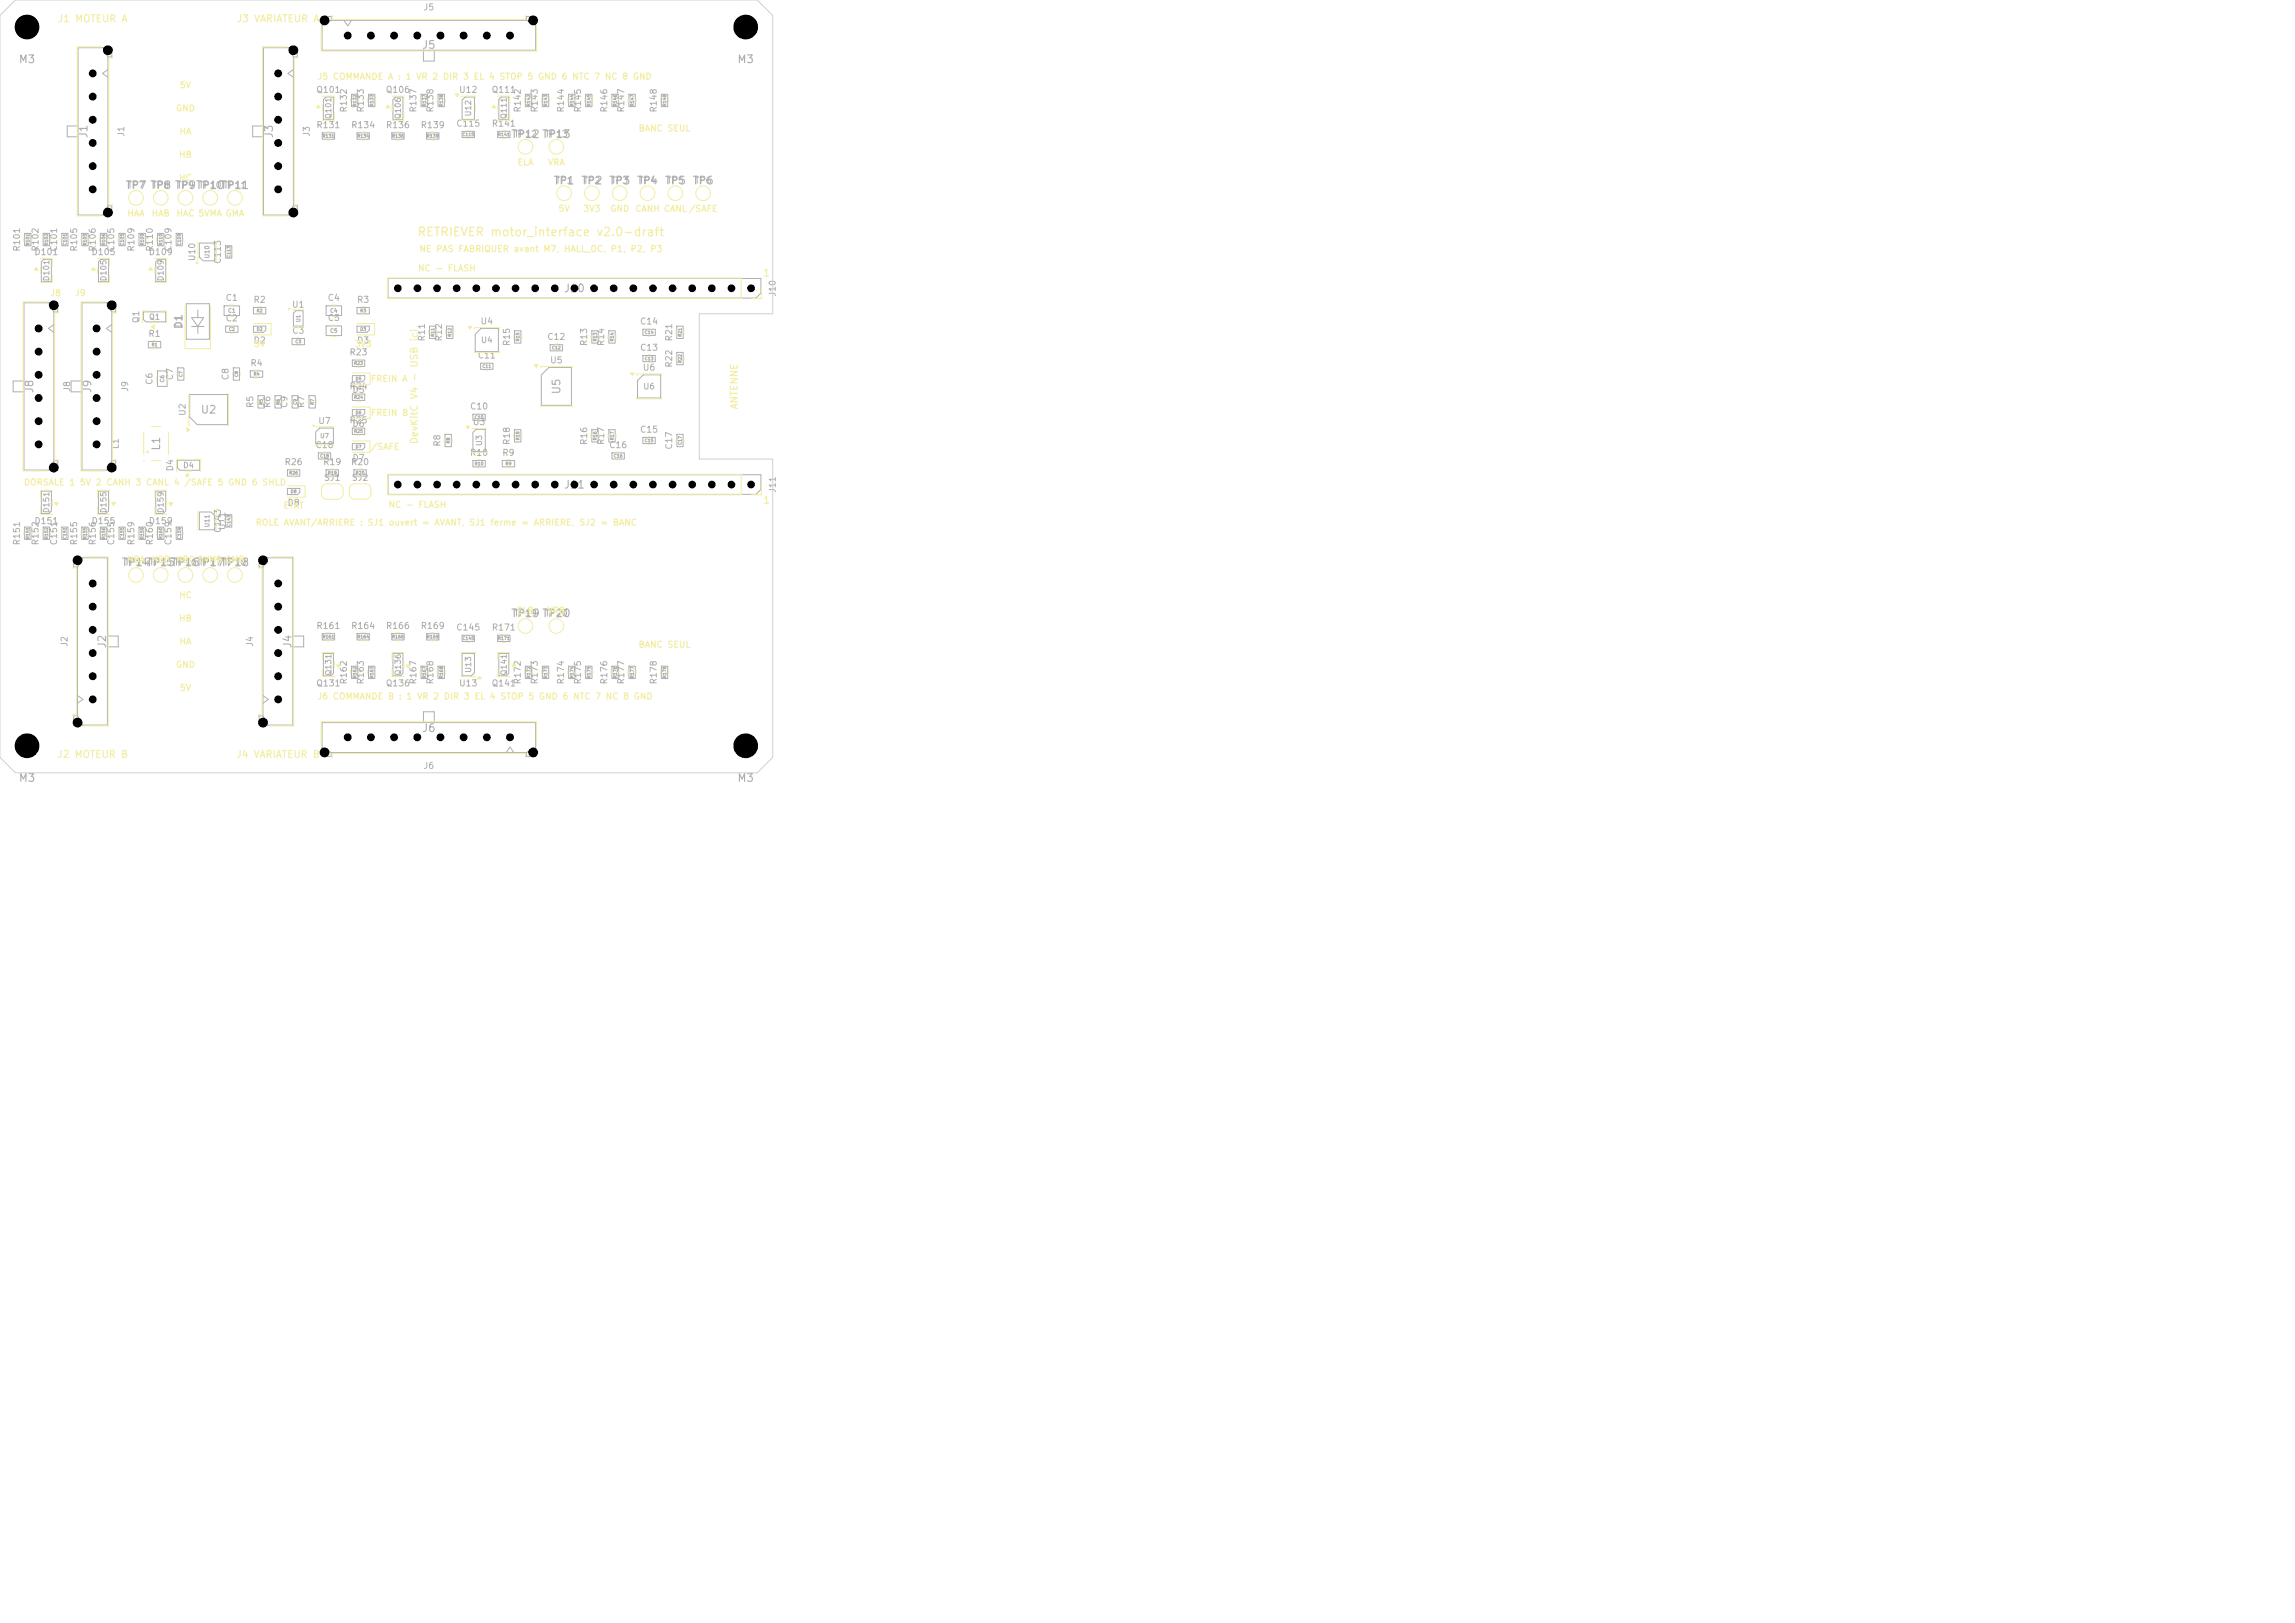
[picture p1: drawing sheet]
<svg xmlns="http://www.w3.org/2000/svg" width="297mm" height="210mm" viewBox="0 0 297 210" stroke-linecap="round" stroke-linejoin="round" font-family="sans-serif">
<defs><g id="words">
<text font-size="1.1" fill="#f2eda1" x="53.9" y="30.8">RETRIEVER motor_interface v2.0-draft</text>
<g font-size="1" fill="#afafaf">
<text x="2.4" y="8.4">M3</text>
<text x="54.5" y="6.6">J5</text>
<text x="95.4" y="8.4">M3</text>
<text x="11.6" y="18" transform="rotate(-90 11.6 18)">J1</text>
<text x="35.6" y="18" transform="rotate(-90 35.6 18)">J3</text>
<text x="66.1" y="18.1">TP12TP13</text>
<text x="16.1" y="24.7">TP7 TP8 TP9TP10</text>
<text x="28.5" y="24.7">TP11</text>
<text x="71.5" y="24.1">TP1</text>
<text x="75.1" y="24.1">TP2</text>
<text x="78.7" y="24.1">TP3</text>
<text x="82.3" y="24.1">TP4</text>
<text x="85.9" y="24.1">TP5</text>
<text x="89.5" y="24.1">TP6</text>
<text x="72.9" y="38.1">J10</text>
<text x="23.9" y="42.7" transform="rotate(-90 23.9 42.7)">D1</text>
<text x="4.6" y="51" transform="rotate(-90 4.6 51)">J8</text>
<text x="12.1" y="51" transform="rotate(-90 12.1 51)">J9</text>
<text x="25.9" y="53.8">U2</text>
<text x="72.8" y="51.1" transform="rotate(-90 72.8 51.1)">U5</text>
<text x="21" y="58.4" transform="rotate(-90 21 58.4)">L1</text>
<text x="72.9" y="63.5">J11</text>
<text x="15.7" y="73.5">TP14</text>
<text x="18.9" y="73.5">TP15</text>
<text x="22.1" y="73.5">TP16</text>
<text x="25.3" y="73.5">TP17</text>
<text x="28.5" y="73.5">TP18</text>
<text x="14" y="84" transform="rotate(-90 14 84)">J2</text>
<text x="38" y="84" transform="rotate(-90 38 84)">J4</text>
<text x="66.1" y="80.1">TP19TP20</text>
<text x="54.5" y="95">J6</text>
<text x="2.4" y="101.4">M3</text>
<text x="95.4" y="101.4">M3</text>
</g>
<g font-size=".9" fill="#f2eda1">
<text x="7.4" y="3.1">J1 MOTEUR A</text>
<text x="30.6" y="3.1">J3 VARIATEUR A</text>
<text x="98.7" y="36">1</text>
<text x="95.7" y="53" transform="rotate(-90 95.7 53)">ANTENNE</text>
<text x="54.3" y="57.5" transform="rotate(-90 54.3 57.5)">DevKitC V4 - USB ici</text>
<text x="98.7" y="65.4">1</text>
<text x="7.3" y="98.3">J2 MOTEUR B</text>
<text x="30.5" y="98.3">J4 VARIATEUR B</text>
</g>
<g font-size=".8" fill="#afafaf">
<text x="54.7" y="1.5">J5</text>
<text x="16.3" y="17.8" transform="rotate(-90 16.3 17.8)">J1</text>
<text x="40.3" y="17.8" transform="rotate(-90 40.3 17.8)">J3</text>
<text x="40.9" y="12.2">Q101</text>
<text x="40.9" y="16.8">R131</text>
<text x="45.1" y="14.6" transform="rotate(-90 45.1 14.6)">R132</text>
<text x="45.4" y="16.8">R134</text>
<text x="47.3" y="14.6" transform="rotate(-90 47.3 14.6)">R133</text>
<text x="49.9" y="12.2">Q106</text>
<text x="49.9" y="16.8">R136</text>
<text x="54.1" y="14.6" transform="rotate(-90 54.1 14.6)">R137</text>
<text x="54.4" y="16.8">R139</text>
<text x="56.3" y="14.6" transform="rotate(-90 56.3 14.6)">R138</text>
<text x="59" y="16.6">C115</text>
<text x="59.3" y="12.2">U12</text>
<text x="63.6" y="12.2">Q111</text>
<text x="63.6" y="16.6">R141</text>
<text x="66.5" y="18">TP12</text>
<text x="67.6" y="14.6" transform="rotate(-90 67.6 14.6)">R142</text>
<text x="69.8" y="14.6" transform="rotate(-90 69.8 14.6)">R143</text>
<text x="70.5" y="18">TP13</text>
<text x="73.2" y="14.6" transform="rotate(-90 73.2 14.6)">R144</text>
<text x="75.4" y="14.6" transform="rotate(-90 75.4 14.6)">R145</text>
<text x="78.8" y="14.6" transform="rotate(-90 78.8 14.6)">R146</text>
<text x="81" y="14.6" transform="rotate(-90 81 14.6)">R147</text>
<text x="85.2" y="14.6" transform="rotate(-90 85.2 14.6)">R148</text>
<text x="16.4" y="24.6">TP7</text>
<text x="19.6" y="24.6">TP8</text>
<text x="22.8" y="24.6">TP9 TP10TP11</text>
<text x="2.8" y="32.6" transform="rotate(-90 2.8 32.6)">R101</text>
<text x="4.4" y="33.2">D101</text>
<text x="5.2" y="32.6" transform="rotate(-90 5.2 32.6)">R102</text>
<text x="7.6" y="32.6" transform="rotate(-90 7.6 32.6)">C101</text>
<text x="10.2" y="32.6" transform="rotate(-90 10.2 32.6)">R105</text>
<text x="11.8" y="33.2">D105</text>
<text x="12.6" y="32.6" transform="rotate(-90 12.6 32.6)">R106</text>
<text x="15" y="32.6" transform="rotate(-90 15 32.6)">C105</text>
<text x="17.6" y="32.6" transform="rotate(-90 17.6 32.6)">R109</text>
<text x="19.2" y="33.2">D109</text>
<text x="20" y="32.6" transform="rotate(-90 20 32.6)">R110</text>
<text x="22.4" y="32.6" transform="rotate(-90 22.4 32.6)">C109</text>
<text x="25.5" y="33.9" transform="rotate(-90 25.5 33.9)">U10</text>
<text x="28.8" y="34.2" transform="rotate(-90 28.8 34.2)">C113</text>
<text x="18.2" y="41.9" transform="rotate(-90 18.2 41.9)">Q1</text>
<text x="29.1" y="41.8">C2</text>
<text x="29.1" y="39.1">C1</text>
<text x="32.7" y="39.4">R2</text>
<text x="37.7" y="40">U1</text>
<text x="42.3" y="41.7">C5</text>
<text x="42.3" y="39.1">C4</text>
<text x="46.1" y="39.4">R3</text>
<text x="100.6" y="38.4" transform="rotate(-90 100.6 38.4)">J10</text>
<text x="19.1" y="43.8">R1</text>
<text x="32.3" y="47.6">R4</text>
<text x="32.7" y="44.6">D2</text>
<text x="37.7" y="43.4">C3</text>
<text x="45.2" y="46.2">R23</text>
<text x="46.1" y="44.6">D3</text>
<text x="55.2" y="44.2" transform="rotate(-90 55.2 44.2)">R11</text>
<text x="57.4" y="44.2" transform="rotate(-90 57.4 44.2)">R12</text>
<text x="61.8" y="46.6">C11</text>
<text x="62.1" y="42.2">U4</text>
<text x="62.2" y="44.6">U4</text>
<text x="66.2" y="44.8" transform="rotate(-90 66.2 44.8)">R15</text>
<text x="70.8" y="44.2">C12</text>
<text x="71.1" y="47.2">U5</text>
<text x="76.2" y="44.8" transform="rotate(-90 76.2 44.8)">R13</text>
<text x="78.4" y="44.8" transform="rotate(-90 78.4 44.8)">R14</text>
<text x="82.8" y="42.2">C14</text>
<text x="82.8" y="45.6">C13</text>
<text x="87.2" y="47.6" transform="rotate(-90 87.2 47.6)">R22</text>
<text x="87.2" y="44.2" transform="rotate(-90 87.2 44.2)">R21</text>
<text x="9.3" y="50.8" transform="rotate(-90 9.3 50.8)">J8</text>
<text x="16.8" y="50.8" transform="rotate(-90 16.8 50.8)">J9</text>
<text x="19.9" y="49.9" transform="rotate(-90 19.9 49.9)">C6</text>
<text x="22.6" y="49.3" transform="rotate(-90 22.6 49.3)">C7</text>
<text x="24.2" y="53.9" transform="rotate(-90 24.2 53.9)">U2</text>
<text x="29.8" y="49.3" transform="rotate(-90 29.8 49.3)">C8</text>
<text x="33" y="52.9" transform="rotate(-90 33 52.9)">R5</text>
<text x="35.2" y="52.9" transform="rotate(-90 35.2 52.9)">R6</text>
<text x="37.4" y="52.9" transform="rotate(-90 37.4 52.9)">C9</text>
<text x="39.6" y="52.9" transform="rotate(-90 39.6 52.9)">R7</text>
<text x="45.2" y="50.6">R24</text>
<text x="45.5" y="51">D5</text>
<text x="60.8" y="53.2">C10</text>
<text x="83.1" y="48.2">U6</text>
<text x="83.2" y="50.6">U6</text>
<text x="15.6" y="58.2" transform="rotate(-90 15.6 58.2)">L1</text>
<text x="40.8" y="58.2">C18</text>
<text x="41.1" y="55.1">U7</text>
<text x="45.2" y="55">R25</text>
<text x="45.5" y="55.4">D6</text>
<text x="45.5" y="59.8">D7</text>
<text x="57.2" y="57.9" transform="rotate(-90 57.2 57.9)">R8</text>
<text x="60.8" y="59.2">R10</text>
<text x="61.1" y="55.2">U3</text>
<text x="64.9" y="59.2">R9</text>
<text x="66.2" y="57.6" transform="rotate(-90 66.2 57.6)">R18</text>
<text x="76.2" y="57.6" transform="rotate(-90 76.2 57.6)">R16</text>
<text x="78.4" y="57.6" transform="rotate(-90 78.4 57.6)">R17</text>
<text x="78.8" y="58.2">C16</text>
<text x="82.8" y="56.2">C15</text>
<text x="87.2" y="58.2" transform="rotate(-90 87.2 58.2)">C17</text>
<text x="22.6" y="61.1" transform="rotate(-90 22.6 61.1)">D4</text>
<text x="36.8" y="60.4">R26</text>
<text x="37.1" y="65.6">D8</text>
<text x="41.8" y="60.4">R19</text>
<text x="41.9" y="62.4">SJ1</text>
<text x="45.4" y="60.4">R20</text>
<text x="45.5" y="62.4">SJ2</text>
<text x="100.6" y="63.8" transform="rotate(-90 100.6 63.8)">J11</text>
<text x="2.8" y="70.6" transform="rotate(-90 2.8 70.6)">R151</text>
<text x="4.4" y="68">D151</text>
<text x="5.2" y="70.6" transform="rotate(-90 5.2 70.6)">R152</text>
<text x="7.6" y="70.6" transform="rotate(-90 7.6 70.6)">C151</text>
<text x="10.2" y="70.6" transform="rotate(-90 10.2 70.6)">R155</text>
<text x="11.8" y="68">D155</text>
<text x="12.6" y="70.6" transform="rotate(-90 12.6 70.6)">R156</text>
<text x="15" y="70.6" transform="rotate(-90 15 70.6)">C155</text>
<text x="17.6" y="70.6" transform="rotate(-90 17.6 70.6)">R159</text>
<text x="19.2" y="68">D159</text>
<text x="20" y="70.6" transform="rotate(-90 20 70.6)">R160</text>
<text x="22.4" y="70.6" transform="rotate(-90 22.4 70.6)">C159</text>
<text x="28.8" y="69" transform="rotate(-90 28.8 69)">C143</text>
<text x="29.4" y="68.7" transform="rotate(-90 29.4 68.7)">U11</text>
<text x="16.1" y="73.4">TP14TP15TP16TP17TP18</text>
<text x="8.9" y="83.8" transform="rotate(-90 8.9 83.8)">J2</text>
<text x="32.9" y="83.8" transform="rotate(-90 32.9 83.8)">J4</text>
<text x="40.9" y="81.6">R161</text>
<text x="45.4" y="81.6">R164</text>
<text x="49.9" y="81.6">R166</text>
<text x="54.4" y="81.6">R169</text>
<text x="59" y="81.8">C145</text>
<text x="63.6" y="81.8">R171</text>
<text x="66.5" y="80">TP19</text>
<text x="70.5" y="80">TP20</text>
<text x="40.9" y="89">Q131</text>
<text x="45.1" y="88.6" transform="rotate(-90 45.1 88.6)">R162</text>
<text x="47.3" y="88.6" transform="rotate(-90 47.3 88.6)">R163</text>
<text x="49.9" y="89">Q136</text>
<text x="54.1" y="88.6" transform="rotate(-90 54.1 88.6)">R167</text>
<text x="56.3" y="88.6" transform="rotate(-90 56.3 88.6)">R168</text>
<text x="59.3" y="89">U13</text>
<text x="63.6" y="89">Q141</text>
<text x="67.6" y="88.6" transform="rotate(-90 67.6 88.6)">R172</text>
<text x="69.8" y="88.6" transform="rotate(-90 69.8 88.6)">R173</text>
<text x="73.2" y="88.6" transform="rotate(-90 73.2 88.6)">R174</text>
<text x="75.4" y="88.6" transform="rotate(-90 75.4 88.6)">R175</text>
<text x="78.8" y="88.6" transform="rotate(-90 78.8 88.6)">R176</text>
<text x="81" y="88.6" transform="rotate(-90 81 88.6)">R177</text>
<text x="85.2" y="88.6" transform="rotate(-90 85.2 88.6)">R178</text>
<text x="54.7" y="99.7">J6</text>
</g>
<g font-size=".8" fill="#f2eda1">
<text x="23.2" y="11.6">5V</text>
<text x="41" y="10.5">J5 COMMANDE A : 1 VR 2 DIR 3 EL 4 STOP 5 GND 6 NTC 7 NC 8 GND</text>
<text x="22.7" y="14.6">GND</text>
<text x="23.2" y="17.6">HA</text>
<text x="82.6" y="17.2">BANC SEUL</text>
<text x="23.1" y="20.6">HB</text>
<text x="23.1" y="23.6">HC</text>
<text x="66.9" y="21.6">ELA</text>
<text x="70.8" y="21.6">VRA</text>
<text x="16.4" y="28.2">HAA</text>
<text x="19.6" y="28.2">HAB</text>
<text x="22.8" y="28.2">HAC 5VMA GMA</text>
<text x="72.2" y="27.6">5V</text>
<text x="75.4" y="27.6">3V3</text>
<text x="78.9" y="27.6">GND</text>
<text x="82.1" y="27.6">CANH CANL/SAFE</text>
<text x="54" y="35.3">NC - FLASH</text>
<text x="54.2" y="32.8">NE PAS FABRIQUER avant M7, HALL_OC, P1, P2, P3</text>
<text x="6.4" y="38.5">J8</text>
<text x="9.6" y="38.5">J9</text>
<text x="32.8" y="45.1">5V</text>
<text x="45.8" y="45.1">3V3</text>
<text x="47.9" y="49.6">FREIN A</text>
<text x="47.9" y="54">FREIN B</text>
<text x="47.9" y="58.4">/SAFE</text>
<text x="3" y="63">DORSALE 1 5V 2 CANH 3 CANL 4 /SAFE 5 GND 6 SHLD</text>
<text x="50.2" y="65.9">NC - FLASH</text>
<text x="33" y="68.2">ROLE AVANT/ARRIERE : SJ1 ouvert = AVANT, SJ1 ferme = ARRIERE, SJ2 = BANC</text>
<text x="36.6" y="66">ETAT</text>
<text x="16.4" y="73">HBA</text>
<text x="19.5" y="73">HBB</text>
<text x="22.7" y="73">HBC 5VMB GMB</text>
<text x="23.1" y="77.6">HC</text>
<text x="23.1" y="80.6">HB</text>
<text x="23.2" y="83.6">HA</text>
<text x="66.8" y="79.6">ELB</text>
<text x="70.8" y="79.6">VRB</text>
<text x="22.7" y="86.6">GND</text>
<text x="23.2" y="89.6">5V</text>
<text x="82.6" y="84">BANC SEUL</text>
<text x="41" y="90.7">J6 COMMANDE B : 1 VR 2 DIR 3 EL 4 STOP 5 GND 6 NTC 7 NC 8 GND</text>
</g>
<g font-size=".7" fill="#afafaf">
<text x="43" y="15.5" transform="rotate(-90 43 15.5)">Q101</text>
<text x="52" y="15.5" transform="rotate(-90 52 15.5)">Q106</text>
<text x="61.1" y="15.1" transform="rotate(-90 61.1 15.1)">U12</text>
<text x="65.7" y="15.5" transform="rotate(-90 65.7 15.5)">Q111</text>
<text x="6.5" y="36.5" transform="rotate(-90 6.5 36.5)">D101</text>
<text x="13.9" y="36.5" transform="rotate(-90 13.9 36.5)">D105</text>
<text x="19.2" y="41.5">Q1</text>
<text x="21.3" y="36.5" transform="rotate(-90 21.3 36.5)">D109</text>
<text x="62.5" y="57.8" transform="rotate(-90 62.5 57.8)">U3</text>
<text x="23.6" y="60.7">D4</text>
<text x="6.5" y="66.5" transform="rotate(-90 6.5 66.5)">D151</text>
<text x="13.9" y="66.5" transform="rotate(-90 13.9 66.5)">D155</text>
<text x="21.3" y="66.5" transform="rotate(-90 21.3 66.5)">D159</text>
<text x="43" y="87.5" transform="rotate(-90 43 87.5)">Q131</text>
<text x="52" y="87.5" transform="rotate(-90 52 87.5)">Q136</text>
<text x="61.1" y="87.1" transform="rotate(-90 61.1 87.1)">U13</text>
<text x="65.7" y="87.5" transform="rotate(-90 65.7 87.5)">Q141</text>
</g>
<g font-size=".6" fill="#afafaf">
<text x="27.2" y="33.5" transform="rotate(-90 27.2 33.5)">U10</text>
<text x="41.4" y="56.8">U7</text>
<text x="27.2" y="68.3" transform="rotate(-90 27.2 68.3)">U11</text>
</g>
<g font-size=".5" fill="#afafaf">
<text x="29.5" y="40.6">C1</text>
<text x="39" y="41.8" transform="rotate(-90 39 41.8)">U1</text>
<text x="42.7" y="40.6">C4</text>
<text x="42.7" y="43.2">C5</text>
<text x="21.4" y="49.5" transform="rotate(-90 21.4 49.5)">C6</text>
</g>
<g font-size=".4" fill="#afafaf">
<text x="41.7" y="17.9">R131</text>
<text x="46.2" y="17.9">R134</text>
<text x="46.2" y="13.8" transform="rotate(-90 46.2 13.8)">R132</text>
<text x="48.4" y="13.8" transform="rotate(-90 48.4 13.8)">R133</text>
<text x="50.7" y="17.9">R136</text>
<text x="55.2" y="17.9">R139</text>
<text x="55.2" y="13.8" transform="rotate(-90 55.2 13.8)">R137</text>
<text x="57.4" y="13.8" transform="rotate(-90 57.4 13.8)">R138</text>
<text x="59.8" y="17.7">C115</text>
<text x="64.4" y="17.7">R141</text>
<text x="68.7" y="13.8" transform="rotate(-90 68.7 13.8)">R142</text>
<text x="70.9" y="13.8" transform="rotate(-90 70.9 13.8)">R143</text>
<text x="74.3" y="13.8" transform="rotate(-90 74.3 13.8)">R144</text>
<text x="76.5" y="13.8" transform="rotate(-90 76.5 13.8)">R145</text>
<text x="79.9" y="13.8" transform="rotate(-90 79.9 13.8)">R146</text>
<text x="82.1" y="13.8" transform="rotate(-90 82.1 13.8)">R147</text>
<text x="86.3" y="13.8" transform="rotate(-90 86.3 13.8)">R148</text>
<text x="3.9" y="31.8" transform="rotate(-90 3.9 31.8)">R101</text>
<text x="6.3" y="31.8" transform="rotate(-90 6.3 31.8)">R102</text>
<text x="8.7" y="31.8" transform="rotate(-90 8.7 31.8)">C101</text>
<text x="11.3" y="31.8" transform="rotate(-90 11.3 31.8)">R105</text>
<text x="13.7" y="31.8" transform="rotate(-90 13.7 31.8)">R106</text>
<text x="16.1" y="31.8" transform="rotate(-90 16.1 31.8)">C105</text>
<text x="18.7" y="31.8" transform="rotate(-90 18.7 31.8)">R109</text>
<text x="21.1" y="31.8" transform="rotate(-90 21.1 31.8)">R110</text>
<text x="23.5" y="31.8" transform="rotate(-90 23.5 31.8)">C109</text>
<text x="29.9" y="33.4" transform="rotate(-90 29.9 33.4)">C113</text>
<text x="33.2" y="40.5">R2</text>
<text x="46.6" y="40.5">R3</text>
<text x="19.6" y="44.9">R1</text>
<text x="29.6" y="42.9">C2</text>
<text x="33.2" y="42.9">D2</text>
<text x="38.2" y="44.5">C3</text>
<text x="45.8" y="47.3">R23</text>
<text x="46.6" y="42.9">D3</text>
<text x="56.3" y="43.6" transform="rotate(-90 56.3 43.6)">R11</text>
<text x="58.5" y="43.6" transform="rotate(-90 58.5 43.6)">R12</text>
<text x="62.4" y="47.7">C11</text>
<text x="67.3" y="44.2" transform="rotate(-90 67.3 44.2)">R15</text>
<text x="71.4" y="45.3">C12</text>
<text x="77.3" y="44.2" transform="rotate(-90 77.3 44.2)">R13</text>
<text x="79.5" y="44.2" transform="rotate(-90 79.5 44.2)">R14</text>
<text x="83.4" y="43.3">C14</text>
<text x="83.4" y="46.7">C13</text>
<text x="88.3" y="47" transform="rotate(-90 88.3 47)">R22</text>
<text x="88.3" y="43.6" transform="rotate(-90 88.3 43.6)">R21</text>
<text x="23.7" y="48.8" transform="rotate(-90 23.7 48.8)">C7</text>
<text x="30.9" y="48.8" transform="rotate(-90 30.9 48.8)">C8</text>
<text x="32.8" y="48.7">R4</text>
<text x="34.1" y="52.4" transform="rotate(-90 34.1 52.4)">R5</text>
<text x="36.3" y="52.4" transform="rotate(-90 36.3 52.4)">R6</text>
<text x="38.5" y="52.4" transform="rotate(-90 38.5 52.4)">C9</text>
<text x="40.7" y="52.4" transform="rotate(-90 40.7 52.4)">R7</text>
<text x="45.8" y="51.7">R24</text>
<text x="46" y="49.3">D5</text>
<text x="46" y="53.7">D6</text>
<text x="41.4" y="59.3">C18</text>
<text x="45.8" y="56.1">R25</text>
<text x="46" y="58.1">D7</text>
<text x="58.3" y="57.4" transform="rotate(-90 58.3 57.4)">R8</text>
<text x="61.4" y="54.3">C10</text>
<text x="67.3" y="57" transform="rotate(-90 67.3 57)">R18</text>
<text x="77.3" y="57" transform="rotate(-90 77.3 57)">R16</text>
<text x="79.4" y="59.3">C16</text>
<text x="79.5" y="57" transform="rotate(-90 79.5 57)">R17</text>
<text x="83.4" y="57.3">C15</text>
<text x="88.3" y="57.6" transform="rotate(-90 88.3 57.6)">C17</text>
<text x="37.4" y="61.5">R26</text>
<text x="37.6" y="63.9">D8</text>
<text x="42.4" y="61.5">R19</text>
<text x="46" y="61.5">R20</text>
<text x="61.4" y="60.3">R10</text>
<text x="65.4" y="60.3">R9</text>
<text x="3.9" y="69.8" transform="rotate(-90 3.9 69.8)">R151</text>
<text x="6.3" y="69.8" transform="rotate(-90 6.3 69.8)">R152</text>
<text x="8.7" y="69.8" transform="rotate(-90 8.7 69.8)">C151</text>
<text x="11.3" y="69.8" transform="rotate(-90 11.3 69.8)">R155</text>
<text x="13.7" y="69.8" transform="rotate(-90 13.7 69.8)">R156</text>
<text x="16.1" y="69.8" transform="rotate(-90 16.1 69.8)">C155</text>
<text x="18.7" y="69.8" transform="rotate(-90 18.7 69.8)">R159</text>
<text x="21.1" y="69.8" transform="rotate(-90 21.1 69.8)">R160</text>
<text x="23.5" y="69.8" transform="rotate(-90 23.5 69.8)">C159</text>
<text x="29.9" y="68.2" transform="rotate(-90 29.9 68.2)">C143</text>
<text x="41.7" y="82.7">R161</text>
<text x="46.2" y="82.7">R164</text>
<text x="50.7" y="82.7">R166</text>
<text x="55.2" y="82.7">R169</text>
<text x="59.8" y="82.9">C145</text>
<text x="64.4" y="82.9">R171</text>
<text x="46.2" y="87.8" transform="rotate(-90 46.2 87.8)">R162</text>
<text x="48.4" y="87.8" transform="rotate(-90 48.4 87.8)">R163</text>
<text x="55.2" y="87.8" transform="rotate(-90 55.2 87.8)">R167</text>
<text x="57.4" y="87.8" transform="rotate(-90 57.4 87.8)">R168</text>
<text x="68.7" y="87.8" transform="rotate(-90 68.7 87.8)">R172</text>
<text x="70.9" y="87.8" transform="rotate(-90 70.9 87.8)">R173</text>
<text x="74.3" y="87.8" transform="rotate(-90 74.3 87.8)">R174</text>
<text x="76.5" y="87.8" transform="rotate(-90 76.5 87.8)">R175</text>
<text x="79.9" y="87.8" transform="rotate(-90 79.9 87.8)">R176</text>
<text x="82.1" y="87.8" transform="rotate(-90 82.1 87.8)">R177</text>
<text x="86.3" y="87.8" transform="rotate(-90 86.3 87.8)">R178</text>
</g>
</g></defs>
<g fill="none" stroke="#afafaf" stroke-width=".13">
<path d="M10.1 16.3h-1.4v1.4h1.4M13.3 6.2l.7 1.2M14 7.4h.5v-1.2h-4.4v21.6h4.4v-1.2h-.5M14 9l-.7 .5 .7 .5M14 7.4v19.2M34.1 16.3h-1.4v1.4h1.4M37.3 6.2l.7 1.2M38 7.4h.5v-1.2h-4.4v21.6h4.4v-1.2h-.5M38 9l-.7 .5 .7 .5M38 7.4v19.2M41.7 17.2h1.6v.8h-1.6zM42.2 12.5h1v3h-1.3v-2.6z"/>
<path d="M42.9 2.6v-.5h-1.2v4.4h27.6v-4.4h-1.2v.5M42.9 2.6l-1.2 .7M42.9 2.6h25.2M44.5 2.6l.5 .7 .5-.7M45.5 12.2h.8v1.6h-.8zM46.2 17.2h1.6v.8h-1.6zM47.7 12.2h.8v1.6h-.8zM50.7 17.2h1.6v.8h-1.6zM51.2 12.5h1v3h-1.3v-2.6zM54.5 12.2h.8v1.6h-.8zM54.8 6.5v1.4h1.4v-1.4M55.2 17.2h1.6v.8h-1.6z"/>
<path d="M56.7 12.2h.8v1.6h-.8zM59.8 17h1.6v.8h-1.6zM60.2 12.5h1.2v3h-1.6v-2.6zM64.4 17h1.6v.8h-1.6zM64.9 12.5h1v3h-1.3v-2.6zM68 12.2h.8v1.6h-.8zM68.1 2.6l1.2 .7M70.2 12.2h.8v1.6h-.8zM73.6 12.2h.8v1.6h-.8zM75.8 12.2h.8v1.6h-.8zM79.2 12.2h.8v1.6h-.8zM81.4 12.2h.8v1.6h-.8z"/>
<path d="M85.6 12.2h.8v1.6h-.8zM3.2 30.2h.8v1.6h-.8zM5.4 33.9l.3-.3h.9v2.9h-1.2zM5.6 30.2h.8v1.6h-.8zM6.3 39.2l.7 1.2M8 30.2h.8v1.6h-.8zM10.6 30.2h.8v1.6h-.8zM12.8 33.9l.3-.3h1v2.9h-1.3zM13 30.2h.8v1.6h-.8zM13.8 39.2l.7 1.2M14 26.6l-.7 1.2M15.4 30.2h.8v1.6h-.8z"/>
<path d="M18 30.2h.8v1.6h-.8zM20.1 33.9l.4-.3h.9v2.9h-1.3zM20.4 30.2h.8v1.6h-.8zM22.8 30.2h.8v1.6h-.8zM24.1 39.3h3v4.6h-3zM25.8 31.5h2v2.3h-1.5l-.5-.5zM29 39.6h2v1.2h-2zM29.2 31.8h.8v1.6h-.8zM32.8 39.8h1.6v.8h-1.6zM38 26.6l-.7 1.2M42.2 39.6h2v1.2h-2zM46.2 39.8h1.6v.8h-1.6z"/>
<path d="M50.2 36h48.3v1.9l-.7 .7h-47.6zM3.1 49.3h-1.4v1.4h1.4M7 40.4h.5v-1.2h-4.4v21.6h4.4v-1.2h-.5M7 42l-.7 .5 .7 .5M7 59.6l-.7 1.2M7 40.4v19.2M10.6 49.3h-1.4v1.4h1.4M14.5 40.4v19.2M14.5 40.4h.5v-1.2h-4.4v21.6h4.4v-1.2h-.5M14.5 42l-.7 .5 .7 .5M14.5 59.6l-.7 1.2M18.6 40.3h2.8v1.3h-2.5l-.3-.3z"/>
<path d="M19.2 44.2h1.6v.8h-1.6zM20.4 48h1.2v2h-1.2zM22.9 59.6h3v1.3h-2.6l-.4-.4zM23 47.6h.8v1.6h-.8zM24.5 51h5v4h-4l-1-1zM24.8 42.2h1.6M24.8 41.1h1.6l-.8 1.1zM25.6 40.1v1M25.6 42.2v1M29.2 42.2h1.6v.8h-1.6zM30.2 47.6h.8v1.6h-.8zM32.4 48h1.6v.8h-1.6z"/>
<path d="M32.8 42.2h1.6v.5l-.3 .3h-1.3zM33.4 51.2h.8v1.6h-.8zM35.6 51.2h.8v1.6h-.8zM37.8 43.8h1.6v.8h-1.6zM37.8 51.2h.8v1.6h-.8zM38.3 40.2h.9v2h-1.2v-1.7zM40 51.2h.8v1.6h-.8zM41.2 58.6h1.6v.8h-1.6zM41.3 55.4h1.9v2h-2.3v-1.5zM42.2 42.2h2v1.2h-2zM45.6 48.6h1.6v.5l-.3 .3h-1.3zM45.6 53h1.6v.5l-.3 .3h-1.3z"/>
<path d="M45.6 57.4h1.6v.5l-.3 .3h-1.3zM45.6 51h1.6v.8h-1.6zM45.6 46.6h1.6v.8h-1.6zM45.6 55.4h1.6v.8h-1.6zM46.2 42.2h1.6v.5l-.3 .3h-1.3zM55.6 42.2h.8v1.6h-.8zM57.6 56.2h.8v1.6h-.8zM57.8 42.2h.8v1.6h-.8zM61.2 53.6h1.6v.8h-1.6zM61.2 59.6h1.6v.8h-1.6zM61.6 55.6h1.2v2.8h-1.6v-2.4zM62.2 47h1.6v.8h-1.6z"/>
<path d="M62.3 42.5h2.2v3h-3v-2.2zM65 59.6h1.6v.8h-1.6zM66.6 55.6h.8v1.6h-.8zM66.6 42.8h.8v1.6h-.8zM70 48.5l1-.9h3v4.8h-4zM71.2 44.6h1.6v.8h-1.6zM76.6 42.8h.8v1.6h-.8zM76.6 55.6h.8v1.6h-.8zM78.8 55.6h.8v1.6h-.8zM78.8 42.8h.8v1.6h-.8zM79.2 58.6h1.6v.8h-1.6zM82.5 49.3l.8-.8h2.2v3h-3z"/>
<path d="M83.2 42.6h1.6v.8h-1.6zM83.2 56.6h1.6v.8h-1.6zM83.2 46h1.6v.8h-1.6zM87.6 42.2h.8v1.6h-.8zM87.6 45.6h.8v1.6h-.8zM87.6 56.2h.8v1.6h-.8zM3.2 68.2h.8v1.6h-.8zM5.4 63.6h1.2v2.5l-.3 .3h-.9zM5.6 68.2h.8v1.6h-.8zM8 68.2h.8v1.6h-.8zM10 73.4h-.5v-1.2h4.4v21.6h-4.4v-1.2h.5M10 73.4v19.2"/>
<path d="M10.6 68.2h.8v1.6h-.8zM10.7 72.2l-.7 1.2M12.8 63.6h1.3v2.5l-.4 .3h-.9zM13 68.2h.8v1.6h-.8zM15.4 68.2h.8v1.6h-.8zM18 68.2h.8v1.6h-.8zM20.1 63.6h1.3v2.5l-.3 .3h-1zM20.4 68.2h.8v1.6h-.8zM22.8 68.2h.8v1.6h-.8zM25.8 66.3h1.5l.5 .4v1.9h-2zM29.2 66.6h.8v1.6h-.8zM34 73.4h-.5v-1.2h4.4v21.6h-4.4v-1.2h.5"/>
<path d="M34 73.4v19.2M34.7 72.2l-.7 1.2M37.2 63.2h1.6v.5l-.3 .3h-1.3zM37.2 60.8h1.6v.8h-1.6zM42.2 60.8h1.6v.8h-1.6zM45.8 60.8h1.6v.8h-1.6zM50.2 61.4h48.3v1.9l-.7 .7h-47.6zM10 90l.7 .5-.7 .5M10 92.6l.7 1.2M13.9 82.3h1.4v1.4h-1.4M34 90l.7 .5-.7 .5M34 92.6l.7 1.2"/>
<path d="M37.9 82.3h1.4v1.4h-1.4M41.7 96.7l1.2 .7M41.7 82h1.6v.8h-1.6zM41.9 84.6h1.3v2.5l-.4 .3h-.9zM42.9 97.4v.5h-1.2v-4.4h27.6v4.4h-1.2v-.5M42.9 97.4h25.2M45.5 86.2h.8v1.6h-.8zM46.2 82h1.6v.8h-1.6zM47.7 86.2h.8v1.6h-.8zM50.7 82h1.6v.8h-1.6zM50.9 84.6h1.3v2.5l-.4 .3h-.9zM54.5 86.2h.8v1.6h-.8z"/>
<path d="M54.8 93.5v-1.4h1.4v1.4M55.2 82h1.6v.8h-1.6zM56.7 86.2h.8v1.6h-.8zM59.8 82.2h1.6v.8h-1.6zM59.8 84.6h1.6v2.5l-.4 .3h-1.2zM64.4 82.2h1.6v.8h-1.6zM64.6 84.6h1.3v2.5l-.4 .3h-.9zM65.5 97.4l.5-.7 .5 .7M68 86.2h.8v1.6h-.8zM69.3 96.7l-1.2 .7M70.2 86.2h.8v1.6h-.8zM73.6 86.2h.8v1.6h-.8z"/>
<path d="M75.8 86.2h.8v1.6h-.8zM79.2 86.2h.8v1.6h-.8zM81.4 86.2h.8v1.6h-.8zM85.6 86.2h.8v1.6h-.8z"/>
</g>
<g fill="none" stroke="#f2eda1" stroke-width=".13">
<path d="M47.6 12.8v.4M48.6 12.8v.4M85.5 12.8v.4M86.5 12.8v.4M3.1 30.8v.4M4.1 30.8v.4M12.1 34.6l.2 .3h-.4zM12.6 33.5l1.6-.1v1M12.6 34.6v.8M14.2 35.6v1l-1.6-.1M15.3 30.9v.2M16.3 30.9v.2"/>
<path d="M22.9 48.3v.2M23.9 48.3v.2M38.5 43.7h.2M38.5 44.7h.2M45.6 48.3h2.3v1.4h-2.3M46.2 41.9h2.3v1.4h-2.3M55.5 42.8v.4M56.5 42.8v.4M61.9 53.5h.2M61.9 54.5h.2M41.6 96.5v-3.1h27.8v3.1M43 98v-.5h25v.5"/>
<path d="M43 98h.1M45.4 86.8v.4M46.4 86.8v.4M56.6 86.8v.4M57.6 86.8v.4M68 98h.1M81.3 86.8v.4M82.3 86.8v.4"/>
<circle cx="72" cy="19" r=".95"/>
<circle cx="17.6" cy="74.4" r=".95"/>
<circle cx="27.2" cy="74.4" r=".95"/>
</g>
<path d="M12.1 34.6l.2 .3h-.4z" fill="#f2eda1"/>
<path d="M20.3 30.8v.4M21.3 30.8v.4M29.9 42.1h.2M29.9 43.1h.2M40.5 55h.2l-.1 .2zM40.7 57.6h2.6M40.9 55.2h2.4M50.1 61.4h45.8v2.6h-45.8zM98.5 62.7v1.3h-1.3" fill="none" stroke="#f2eda1" stroke-width=".13"/>
<path d="M40.5 55h.2l-.1 .2z" fill="#f2eda1"/>
<path d="M23.8 59.4h-1l.1 1.6M25 59.4h1l-.1 1.6M39.9 51.8v.4M40.9 51.8v.4M24 61h.8M24 61.5l.3-.2v.4z" fill="none" stroke="#f2eda1" stroke-width=".13"/>
<path d="M24 61.5l.3-.2v.4z" fill="#f2eda1"/>
<path d="M46.2 50.9h.4M46.2 51.9h.4M12.6 65.6v1l1.6-.1M14.2 63.5l-1.6-.1v1M14.2 64.6v.8M14.5 65h.4l-.2 .4z" fill="none" stroke="#f2eda1" stroke-width=".13"/>
<path d="M14.5 65h.4l-.2 .4z" fill="#f2eda1"/>
<path d="M37.3 39.9h.3l-.2 .2zM19.8 44.1h.4M19.8 45.1h.4M37.9 40.1h1.4M37.9 42.3h1.4M83.9 42.5h.2M83.9 43.5h.2M87.5 42.8v.4M88.5 42.8v.4M41.8 62.8l.4-.2h1.5a.7 .7 0 0 1 .7 .7v.6a.7 .7 0 0 1-.7 .7h-1.4a.7 .7 0 0 1-.7-.7v-.7z" fill="none" stroke="#f2eda1" stroke-width=".13"/>
<path d="M37.3 39.9h.3l-.2 .2z" fill="#f2eda1"/>
<g fill="none" stroke="#f2eda1" stroke-width=".13">
<path d="M81.3 12.8v.4M82.3 12.8v.4M29.7 39.5h.6M29.7 40.9h.6M35.5 51.8v.4M36.5 51.8v.4M42.9 42.1h.6M42.9 43.5h.6M45.6 52.7h2.3v1.4h-2.3M78.7 56.2v.4M79.7 56.2v.4M83.9 56.5h.2"/>
<path d="M83.9 57.5h.2M9.4 73.5h.5v19h-.5M10.9 72.1h3.1v21.8h-3.1M15.3 68.9v.2M16.3 68.9v.2M20 65.6v1l1.6-.1M21.6 63.5l-1.6-.1v1M21.6 64.6v.8M21.9 65h.4l-.2 .4zM29.1 67.3v.2M30.1 67.3v.2M54.4 86.8v.4"/>
<path d="M55.4 86.8v.4"/>
</g>
<path d="M21.9 65h.4l-.2 .4z" fill="#f2eda1"/>
<path d="M25.4 33.9l.2 .1-.2 .1zM25.6 31.3v2.4M28 31.3v2.6" fill="none" stroke="#f2eda1" stroke-width=".13"/>
<path d="M25.4 33.9l.2 .1-.2 .1z" fill="#f2eda1"/>
<g fill="none" stroke="#f2eda1" stroke-width=".13">
<path d="M60.5 16.9h.2M60.5 17.9h.2M30.1 48.3v.2M31.1 48.3v.2M46.2 46.5h.4M46.2 47.5h.4M46.2 55.3h.4M46.2 56.3h.4M60.3 55.2h.5l-.2 .3zM61.1 55.5h1.8M61.1 58.5h1.8M87.5 56.9v.2"/>
<path d="M88.5 56.9v.2"/>
<circle cx="68" cy="19" r=".95"/>
<circle cx="24" cy="25.6" r=".95"/>
<circle cx="68" cy="81" r=".95"/>
</g>
<path d="M60.3 55.2h.5l-.2 .3z" fill="#f2eda1"/>
<g fill="none" stroke="#f2eda1" stroke-width=".13">
<path d="M13.1 6.1h-3.1v21.8h3.1M14.6 7.5h-.5v19h.5M46.8 39.7h.4M20.3 48.7v.6M21.7 48.7v.6M46.8 40.7h.4M57.5 56.8v.4M58.5 56.8v.4M62.9 46.9h.2M62.9 47.9h.2M20.3 68.8v.4M21.3 68.8v.4"/>
<path d="M41.7 86.6v1l1.6-.1M43.3 84.5l-1.6-.1v1M43.3 85.6v.8M43.6 86.1h.4l-.2 .3zM51.3 81.9h.4M51.3 82.9h.4M75.7 86.8v.4M76.7 86.8v.4"/>
<circle cx="20.8" cy="25.6" r=".95"/>
<circle cx="27.2" cy="25.6" r=".95"/>
<circle cx="72" cy="81" r=".95"/>
</g>
<path d="M43.6 86.1h.4l-.2 .3z" fill="#f2eda1"/>
<path d="M4.7 34.6l.2 .3h-.4zM5.2 33.5l1.6-.1v1M5.2 34.6v.8M6.8 35.6v1l-1.6-.1M33.3 51.8v.4M34.3 51.8v.4" fill="none" stroke="#f2eda1" stroke-width=".13"/>
<path d="M4.7 34.6l.2 .3h-.4z" fill="#f2eda1"/>
<g fill="none" stroke="#f2eda1" stroke-width=".13">
<path d="M37.1 6.1h-3.1v21.8h3.1M38.6 7.5h-.5v19h.5M75.7 12.8v.4M76.7 12.8v.4M17.9 30.8v.4M18.9 30.8v.4M19.4 40.2h-1l.1 1.6M19.6 41.8h.8M19.6 42.3l.3-.2v.4zM20.6 40.2h1l-.1 1.6M41.9 58.5h.2M41.9 59.5h.2"/>
<path d="M76.5 43.4v.4M77.5 43.4v.4M79.9 58.5h.2M79.9 59.5h.2M10.5 68.8v.4M11.5 68.8v.4M47.6 86.8v.4M48.6 86.8v.4"/>
<circle cx="30.4" cy="25.6" r=".95"/>
<circle cx="73" cy="25" r=".95"/>
<circle cx="87.4" cy="25" r=".95"/>
<circle cx="24" cy="74.4" r=".95"/>
<circle cx="30.4" cy="74.4" r=".95"/>
</g>
<path d="M19.6 42.3l.3-.2v.4z" fill="#f2eda1"/>
<path d="M58.9 12.2h.5l-.3 .3zM59.7 12.5h1.8M59.7 15.5h1.8M61.5 13.6v.8M33.4 73.5h.5v19h-.5M34.9 72.1h3.1v21.8h-3.1M79.1 86.8v.4M80.1 86.8v.4" fill="none" stroke="#f2eda1" stroke-width=".13"/>
<path d="M58.9 12.2h.5l-.3 .3z" fill="#f2eda1"/>
<path d="M70.1 12.8v.4M71.1 12.8v.4M12.9 30.8v.4M13.9 30.8v.4M69.2 47.2h.4l-.2 .3zM69.9 47.5v-.1h4.2v.1M69.9 52.5v.1h4.2v-.1M42.8 60.7h.4M42.8 61.7h.4M65 82.1h.4M65 83.1h.4" fill="none" stroke="#f2eda1" stroke-width=".13"/>
<path d="M69.2 47.2h.4l-.2 .3z" fill="#f2eda1"/>
<path d="M81.6 48.3h.5l-.3 .3zM82.4 48.6v-.2h3.2v.2M82.4 51.4v.2h3.2v-.2" fill="none" stroke="#f2eda1" stroke-width=".13"/>
<path d="M81.6 48.3h.5l-.3 .3z" fill="#f2eda1"/>
<path d="M63.9 13.6l.2 .3h-.4zM64.4 12.5l1.6-.1v1M64.4 13.6v.8M66 14.6v1l-1.6-.1M5.5 30.8v.4M6.5 30.8v.4M22.7 30.9v.2M23.7 30.9v.2" fill="none" stroke="#f2eda1" stroke-width=".13"/>
<path d="M63.9 13.6l.2 .3h-.4z" fill="#f2eda1"/>
<g fill="none" stroke="#f2eda1" stroke-width=".13">
<path d="M19.5 34.6l.2 .3h-.4zM20 33.5l1.6-.1v1M20 34.6v.8M21.6 35.6v1l-1.6-.1M76.5 56.2v.4M77.5 56.2v.4M46.4 60.7h.4M46.4 61.7h.4"/>
<circle cx="91" cy="25" r=".95"/>
</g>
<path d="M19.5 34.6l.2 .3h-.4z" fill="#f2eda1"/>
<path d="M54.4 12.8v.4M55.4 12.8v.4M83.9 45.9h.2M83.9 46.9h.2M50.7 86.6v1l1.6-.1M52.3 84.5l-1.6-.1v1M52.3 85.6v.8M52.6 86.1h.4l-.2 .3z" fill="none" stroke="#f2eda1" stroke-width=".13"/>
<path d="M52.6 86.1h.4l-.2 .3z" fill="#f2eda1"/>
<g fill="none" stroke="#f2eda1" stroke-width=".13">
<path d="M18.6 55.9v2.9M19.6 55.2h1.2M19.6 59.6h1.2M21.8 56v2.8M37.8 60.7h.4M37.8 61.7h.4M70.1 86.8v.4M71.1 86.8v.4"/>
<circle cx="18.6" cy="59.6" r=".03"/>
</g>
<circle cx="19.1" cy="58.5" r=".17" fill="#f2eda1"/>
<g fill="none" stroke="#f2eda1" stroke-width=".13">
<path d="M42.3 17.1h.4M42.3 18.1h.4M65 16.9h.4M65 17.9h.4M73.5 12.8v.4M74.5 12.8v.4M10.5 30.8v.4M11.5 30.8v.4M5.2 65.6v1l1.6-.1M6.8 63.5l-1.6-.1v1M6.8 64.6v.8M7.1 65h.4l-.2 .4z"/>
<path d="M7.9 68.9v.2M8.9 68.9v.2M45.4 62.8l.4-.2h1.5a.7 .7 0 0 1 .7 .7v.6a.7 .7 0 0 1-.7 .7h-1.4a.7 .7 0 0 1-.7-.7v-.7zM55.8 81.9h.4M55.8 82.9h.4M67.9 86.8v.4M68.9 86.8v.4"/>
<circle cx="17.6" cy="25.6" r=".95"/>
</g>
<path d="M7.1 65h.4l-.2 .4z" fill="#f2eda1"/>
<g fill="none" stroke="#f2eda1" stroke-width=".13">
<path d="M45.4 12.8v.4M46.4 12.8v.4M79.1 12.8v.4M80.1 12.8v.4M6.1 39.1h-3.1v21.8h3.1M7.9 30.9v.2M8.9 30.9v.2M13.6 39.1h-3.1v21.8h3.1M50.1 36h45.8v2.6h-45.8zM98.5 37.3v1.3h-1.3M7.6 40.5h-.5v19h.5M15.1 40.5h-.5v19h.5"/>
<path d="M32.8 41.9h2.3v1.4h-2.3M33 47.9h.4M33 48.9h.4M37.7 51.9v.2M38.7 51.9v.2M45.6 57.1h2.3v1.4h-2.3M65.6 59.5h.4M66.5 56.2v.4M67.5 56.2v.4M78.7 43.4v.4M79.7 43.4v.4M87.5 46.2v.4"/>
<path d="M88.5 46.2v.4M3.1 68.8v.4M4.1 68.8v.4M22.7 68.9v.2M23.7 68.9v.2M37.2 62.9h2.3v1.4h-2.3M65.6 60.5h.4M59.7 84.5h1.8M59.7 85.6v.8M59.7 87.5h1.8M60.5 82.1h.2M60.5 83.1h.2"/>
<path d="M62 87.5l.3 .3h-.5zM73.5 86.8v.4M74.5 86.8v.4"/>
<circle cx="80.2" cy="25" r=".95"/>
</g>
<path d="M62 87.5l.3 .3h-.5z" fill="#f2eda1"/>
<path d="M46.8 17.1h.4M46.8 18.1h.4M50.2 13.6l.2 .3h-.4zM50.7 12.5l1.6-.1v1M50.7 13.6v.8M52.3 14.6v1l-1.6-.1M12.9 68.8v.4M13.9 68.8v.4" fill="none" stroke="#f2eda1" stroke-width=".13"/>
<path d="M50.2 13.6l.2 .3h-.4z" fill="#f2eda1"/>
<g fill="none" stroke="#f2eda1" stroke-width=".13">
<path d="M56.6 12.8v.4M57.6 12.8v.4M67.9 12.8v.4M68.9 12.8v.4M23.9 39.6v5.5h3.4v-5.5M57.7 42.8v.4M58.7 42.8v.4M60.6 42.2h.5l-.3 .4zM61.4 42.6v-.2h3.2v.2M61.4 45.4v.2h3.2v-.2M17.9 68.8v.4M18.9 68.8v.4"/>
<path d="M46.8 81.9h.4M46.8 82.9h.4"/>
</g>
<path d="M60.6 42.2h.5l-.3 .4z" fill="#f2eda1"/>
<g fill="none" stroke="#f2eda1" stroke-width=".13">
<path d="M41.6 3.5v3.1h27.8v-3.1M43 2v.5h25v-.5M43 2h.1M51.3 17.1h.4M51.3 18.1h.4M68 2h.1M42.9 39.5h.6M24.2 55.4l.3 .2-.3 .2zM24.5 50.9h-.1v4.2h.1M29.5 50.9h.1v4.2h-.1M42.9 40.9h.6M66.5 43.4v.4"/>
<path d="M67.5 43.4v.4M71.9 44.5h.2M71.9 45.5h.2M85.5 86.8v.4M86.5 86.8v.4"/>
<circle cx="76.6" cy="25" r=".95"/>
<circle cx="83.8" cy="25" r=".95"/>
</g>
<path d="M24.2 55.4l.3 .2-.3 .2z" fill="#f2eda1"/>
<path d="M41.2 13.6l.2 .3h-.4zM41.7 12.5l1.6-.1v1M41.7 13.6v.8M43.3 14.6v1l-1.6-.1" fill="none" stroke="#f2eda1" stroke-width=".13"/>
<path d="M41.2 13.6l.2 .3h-.4z" fill="#f2eda1"/>
<g fill="none" stroke="#f2eda1" stroke-width=".13">
<path d="M61.8 59.5h.4M61.8 60.5h.4M64.4 86.6v1l1.6-.1M66 84.5l-1.6-.1v1M66 85.6v.8M66.3 86.1h.4l-.2 .3z"/>
<circle cx="20.8" cy="74.4" r=".95"/>
</g>
<path d="M66.3 86.1h.4l-.2 .3z" fill="#f2eda1"/>
<path d="M55.8 17.1h.4M55.8 18.1h.4M29.1 32.5v.2M30.1 32.5v.2M5.5 68.8v.4M6.5 68.8v.4M25.6 66.1v2.6M28 66.3v2.4M28 66l.2-.1v.2z" fill="none" stroke="#f2eda1" stroke-width=".13"/>
<path d="M28 66l.2-.1v.2z" fill="#f2eda1"/>
<path d="M33.4 39.7h.4M33.4 40.7h.4M42.3 81.9h.4M42.3 82.9h.4" fill="none" stroke="#f2eda1" stroke-width=".13"/>
<path d="M0 2l2-2h96l2 2v38.6h-9.5v18.8h9.5v38.6l-2 2h-96l-2-2z" fill="none" stroke="#d0d2cd" stroke-width=".13"/>
<g fill="#000">
<circle cx="3.5" cy="3.5" r="1.6"/>
<circle cx="12" cy="9.5" r=".51"/>
<circle cx="12" cy="15.5" r=".51"/>
<circle cx="12" cy="12.5" r=".51"/>
<circle cx="12" cy="18.5" r=".51"/>
<circle cx="14" cy="6.5" r=".63"/>
<circle cx="36" cy="9.5" r=".51"/>
<circle cx="36" cy="12.5" r=".51"/>
<circle cx="36" cy="15.5" r=".51"/>
<circle cx="36" cy="18.5" r=".51"/>
<circle cx="38" cy="6.5" r=".63"/>
<circle cx="42" cy="2.6" r=".63"/>
<circle cx="45" cy="4.6" r=".51"/>
<circle cx="48" cy="4.6" r=".51"/>
<circle cx="51" cy="4.6" r=".51"/>
<circle cx="54" cy="4.6" r=".51"/>
<circle cx="57" cy="4.6" r=".51"/>
<circle cx="60" cy="4.6" r=".51"/>
<circle cx="63" cy="4.6" r=".51"/>
<circle cx="66" cy="4.6" r=".51"/>
<circle cx="69" cy="2.6" r=".63"/>
<circle cx="96.5" cy="3.5" r="1.6"/>
<circle cx="7" cy="39.5" r=".63"/>
<circle cx="12" cy="21.5" r=".51"/>
<circle cx="12" cy="24.5" r=".51"/>
<circle cx="14" cy="27.5" r=".63"/>
<circle cx="14.5" cy="39.5" r=".63"/>
<circle cx="36" cy="21.5" r=".51"/>
<circle cx="36" cy="24.5" r=".51"/>
<circle cx="38" cy="27.5" r=".63"/>
<circle cx="51.5" cy="37.3" r=".5"/>
<circle cx="54" cy="37.3" r=".5"/>
<circle cx="56.6" cy="37.3" r=".5"/>
<circle cx="59.1" cy="37.3" r=".5"/>
<circle cx="61.6" cy="37.3" r=".5"/>
<circle cx="64.2" cy="37.3" r=".5"/>
<circle cx="66.7" cy="37.3" r=".5"/>
<circle cx="69.3" cy="37.3" r=".5"/>
<circle cx="71.8" cy="37.3" r=".5"/>
<circle cx="74.3" cy="37.3" r=".5"/>
<circle cx="76.9" cy="37.3" r=".5"/>
<circle cx="79.4" cy="37.3" r=".5"/>
<circle cx="82" cy="37.3" r=".5"/>
<circle cx="84.5" cy="37.3" r=".5"/>
<circle cx="87" cy="37.3" r=".5"/>
<circle cx="89.6" cy="37.3" r=".5"/>
<circle cx="92.1" cy="37.3" r=".5"/>
<circle cx="94.7" cy="37.3" r=".5"/>
<circle cx="97.2" cy="37.3" r=".5"/>
<circle cx="5" cy="45.5" r=".51"/>
<circle cx="5" cy="51.5" r=".51"/>
<circle cx="5" cy="42.5" r=".51"/>
<circle cx="5" cy="48.5" r=".51"/>
<circle cx="5" cy="54.5" r=".51"/>
<circle cx="5" cy="57.5" r=".51"/>
<circle cx="12.5" cy="45.5" r=".51"/>
<circle cx="12.5" cy="51.5" r=".51"/>
<circle cx="12.5" cy="42.5" r=".51"/>
<circle cx="12.5" cy="48.5" r=".51"/>
<circle cx="12.5" cy="54.5" r=".51"/>
<circle cx="12.5" cy="57.5" r=".51"/>
<circle cx="7" cy="60.5" r=".63"/>
<circle cx="10" cy="72.5" r=".63"/>
<circle cx="12" cy="75.5" r=".51"/>
<circle cx="12" cy="78.5" r=".51"/>
<circle cx="14.5" cy="60.5" r=".63"/>
<circle cx="34" cy="72.5" r=".63"/>
<circle cx="36" cy="75.5" r=".51"/>
<circle cx="36" cy="78.5" r=".51"/>
<circle cx="51.5" cy="62.7" r=".5"/>
<circle cx="54" cy="62.7" r=".5"/>
<circle cx="56.6" cy="62.7" r=".5"/>
<circle cx="59.1" cy="62.7" r=".5"/>
<circle cx="61.6" cy="62.7" r=".5"/>
<circle cx="64.2" cy="62.7" r=".5"/>
<circle cx="66.7" cy="62.7" r=".5"/>
<circle cx="69.3" cy="62.7" r=".5"/>
<circle cx="71.8" cy="62.7" r=".5"/>
<circle cx="74.3" cy="62.7" r=".5"/>
<circle cx="76.9" cy="62.7" r=".5"/>
<circle cx="79.4" cy="62.7" r=".5"/>
<circle cx="82" cy="62.7" r=".5"/>
<circle cx="84.5" cy="62.7" r=".5"/>
<circle cx="87" cy="62.7" r=".5"/>
<circle cx="89.6" cy="62.7" r=".5"/>
<circle cx="92.1" cy="62.7" r=".5"/>
<circle cx="94.7" cy="62.7" r=".5"/>
<circle cx="97.2" cy="62.7" r=".5"/>
<circle cx="3.5" cy="96.5" r="1.6"/>
<circle cx="10" cy="93.5" r=".63"/>
<circle cx="12" cy="81.5" r=".51"/>
<circle cx="12" cy="90.5" r=".51"/>
<circle cx="12" cy="87.5" r=".51"/>
<circle cx="12" cy="84.5" r=".51"/>
<circle cx="34" cy="93.5" r=".63"/>
<circle cx="36" cy="81.5" r=".51"/>
<circle cx="36" cy="90.5" r=".51"/>
<circle cx="36" cy="84.5" r=".51"/>
<circle cx="36" cy="87.5" r=".51"/>
<circle cx="42" cy="97.4" r=".63"/>
<circle cx="45" cy="95.4" r=".51"/>
<circle cx="48" cy="95.4" r=".51"/>
<circle cx="51" cy="95.4" r=".51"/>
<circle cx="54" cy="95.4" r=".51"/>
<circle cx="57" cy="95.4" r=".51"/>
<circle cx="60" cy="95.4" r=".51"/>
<circle cx="63" cy="95.4" r=".51"/>
<circle cx="66" cy="95.4" r=".51"/>
<circle cx="69" cy="97.4" r=".63"/>
<circle cx="96.5" cy="96.5" r="1.6"/>
</g>
<use href="#words"/>
</svg>
